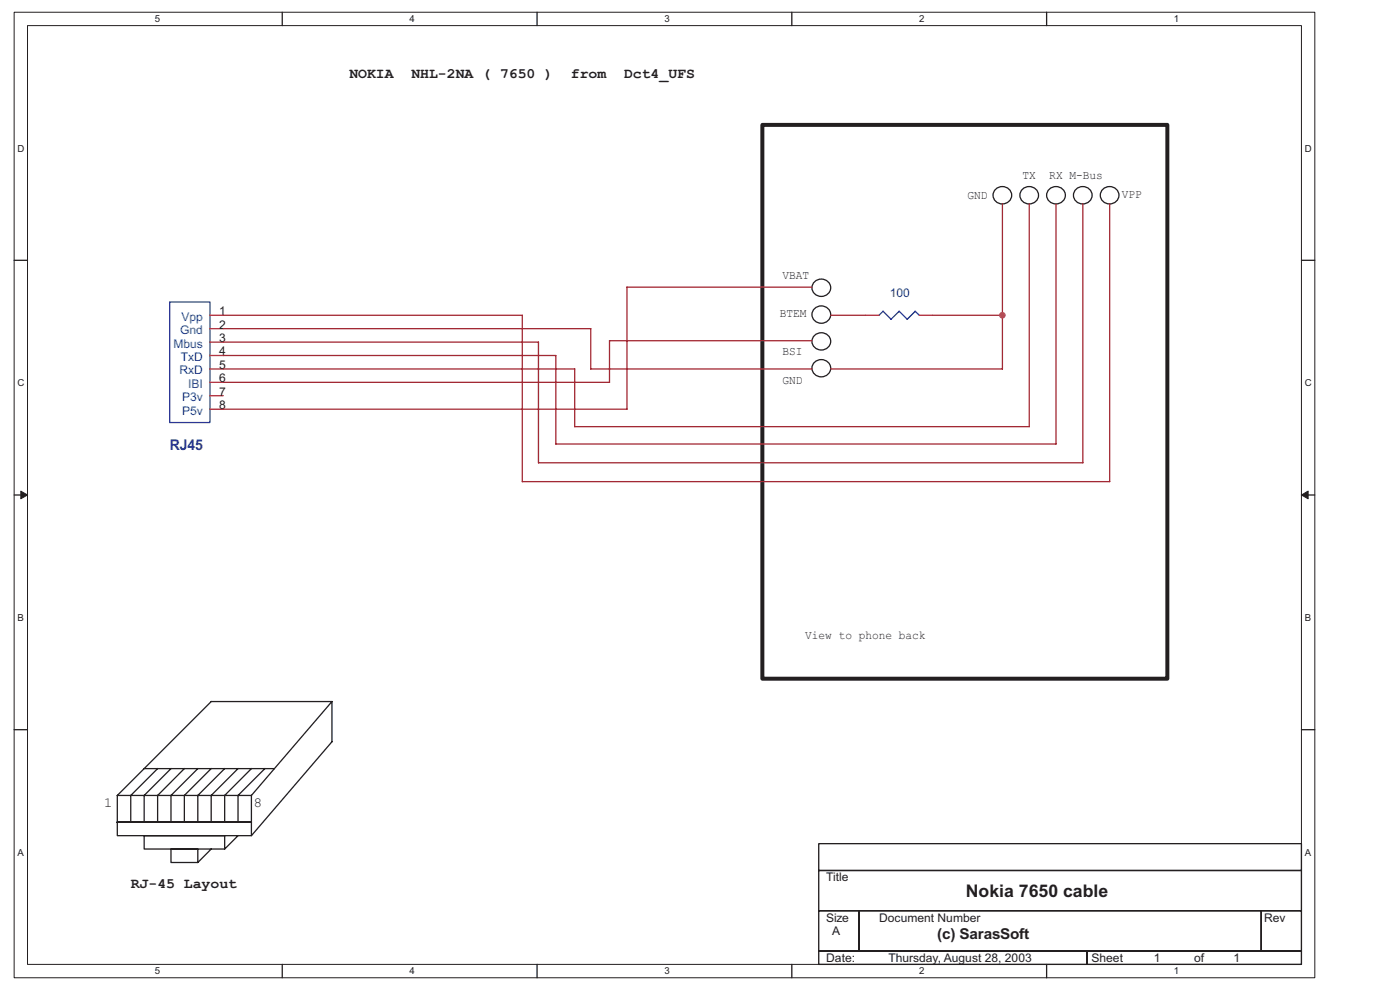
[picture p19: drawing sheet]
<svg xmlns="http://www.w3.org/2000/svg" width="297mm" height="210mm" viewBox="0 0 297 210" stroke-linecap="round" stroke-linejoin="round" font-family="sans-serif">
<defs><g id="words">
<text font-size="3.7" fill="#231f20" x="204.9" y="190.3">Nokia 7650 cable</text>
<text font-size="3.2" fill="#231f20" x="198.8" y="199.2">(c) SarasSoft</text>
<text font-size="3.1" fill="#2e3090" x="36" y="95.4">RJ45</text>
<g font-size="3" fill="#231f20">
<text x="74.1" y="16.6">NOKIA</text>
<text x="87.3" y="16.6">NHL-2NA ( 7650 )</text>
<text x="121.1" y="16.6">from</text>
<text x="132.4" y="16.6">Dct4_UFS</text>
<text x="22" y="171.2">1</text>
<text x="53.8" y="171.2">8</text>
<text x="27.7" y="188.4">RJ-45 Layout</text>
</g>
<g font-size="2.6" fill="#231f20">
<text x="216.9" y="37.9">TX</text>
<text x="222.6" y="37.9">RX M-Bus</text>
<text x="238" y="41.9">VPP</text>
<text x="205.2" y="42.2">GND</text>
<text x="166" y="59.3">VBAT</text>
<text x="165.4" y="67.2">BTEM</text>
<text x="166" y="75.2">BSI</text>
<text x="166" y="81.4">GND</text>
<text x="170.8" y="135.5">View to phone back</text>
</g>
<text font-size="2.5" fill="#2e3090" x="188.8" y="62.9">100</text>
<g font-size="2.5" fill="#14589f">
<text x="38.2" y="70.9">Gnd</text>
<text x="38.5" y="68">Vpp</text>
<text x="36.8" y="73.7">Mbus</text>
<text x="38.4" y="76.6">TxD</text>
<text x="38.1" y="79.4">RxD</text>
<text x="39.9" y="82.3">IBI</text>
<text x="38.6" y="85.1">P3v</text>
<text x="38.6" y="88">P5v</text>
</g>
<g font-size="2.5" fill="#231f20">
<text x="46.5" y="66.9">1</text>
<text x="46.5" y="69.7">2</text>
<text x="46.5" y="72.6">3</text>
<text x="46.5" y="75.4">4</text>
<text x="46.5" y="78.2">5</text>
<text x="46.5" y="81.1">6</text>
<text x="46.5" y="83.9">7</text>
<text x="46.5" y="86.8">8</text>
<text x="175.3" y="187">Title</text>
<text x="175.3" y="195.5">Size</text>
<text x="186.5" y="195.5">Document Number</text>
<text x="268.2" y="195.5">Rev</text>
<text x="176.5" y="198.3">A</text>
<text x="175.3" y="204">Date:</text>
<text x="188.5" y="204">Thursday, August 28, 2003</text>
<text x="231.6" y="204">Sheet</text>
<text x="244.8" y="204">1</text>
<text x="253.3" y="204">of</text>
<text x="261.7" y="204">1</text>
</g>
<g font-size="2" fill="#231f20">
<text x="32.8" y="4.7">5</text>
<text x="86.9" y="4.7">4</text>
<text x="140.9" y="4.7">3</text>
<text x="195" y="4.7">2</text>
<text x="249" y="4.7">1</text>
<text x="3.7" y="32.2">D</text>
<text x="276.8" y="32.2">D</text>
<text x="3.7" y="81.9">C</text>
<text x="276.8" y="81.9">C</text>
<text x="3.7" y="131.7">B</text>
<text x="276.8" y="131.7">B</text>
<text x="3.7" y="181.5">A</text>
<text x="276.8" y="181.5">A</text>
<text x="32.8" y="206.7">5</text>
<text x="86.9" y="206.7">4</text>
<text x="140.9" y="206.7">3</text>
<text x="195" y="206.7">2</text>
<text x="249" y="206.7">1</text>
</g>
</g></defs>
<path d="M3 2.6h275.9v204.8h-275.9zM5.8 5.4h270.3v199.2h-270.3z" fill="none" stroke="#231f20" stroke-width=".21"/>
<g fill="#fff">
<path d="M32.8 2.9h1.2v2.3h-1.2z"/>
<path d="M32.8 204.8h1.2v2.3h-1.2z"/>
</g>
<path d="M59.9 2.6v2.8M59.9 204.6v2.8" fill="none" stroke="#231f20" stroke-width=".28"/>
<g fill="#fff">
<path d="M86.9 2.9h1.1v2.3h-1.1z"/>
<path d="M86.9 204.8h1.1v2.3h-1.1z"/>
</g>
<path d="M113.9 2.6v2.8M113.9 204.6v2.8" fill="none" stroke="#231f20" stroke-width=".28"/>
<g fill="#fff">
<path d="M140.9 2.9h1.2v2.3h-1.2z"/>
<path d="M140.9 204.8h1.2v2.3h-1.2z"/>
</g>
<path d="M168 2.6v2.8M168 204.6v2.8" fill="none" stroke="#231f20" stroke-width=".28"/>
<g fill="#fff">
<path d="M195 2.9h1.1v2.3h-1.1z"/>
<path d="M195 204.8h1.1v2.3h-1.1z"/>
</g>
<path d="M222 2.6v2.8M222 204.6v2.8" fill="none" stroke="#231f20" stroke-width=".28"/>
<g fill="#fff">
<path d="M249 2.9h1.2v2.3h-1.2z"/>
<path d="M249 204.8h1.2v2.3h-1.2z"/>
<path d="M3.7 30.3h1.5v2.3h-1.5z"/>
<path d="M276.8 30.3h1.5v2.3h-1.5z"/>
<path d="M3.7 80.1h1.5v2.3h-1.5z"/>
<path d="M276.8 80.1h1.5v2.3h-1.5z"/>
</g>
<path d="M3 55.2h2.8M276.1 55.2h2.8" fill="none" stroke="#231f20" stroke-width=".28"/>
<g fill="#fff">
<path d="M3.7 129.9h1.4v2.3h-1.4z"/>
<path d="M276.8 129.9h1.4v2.3h-1.4z"/>
</g>
<path d="M3 105h2.8M276.1 105h2.8" fill="none" stroke="#231f20" stroke-width=".28"/>
<g fill="#231f20" stroke="#231f20" stroke-width=".21">
<path d="M4.4 104.2l1.4 .8-1.4 .8z" fill-rule="evenodd"/>
<path d="M276.1 105l1.4-.8v1.6z" fill-rule="evenodd"/>
</g>
<g fill="#fff">
<path d="M3.7 179.7h1.4v2.3h-1.4z"/>
<path d="M276.8 179.7h1.4v2.3h-1.4z"/>
</g>
<g fill="none" stroke="#231f20" stroke-width=".28">
<path d="M172.8 59.7a1.9 1.9 0 0 1 2.9 .1 1.9 1.9 0 0 1-.5 2.8 1.89 1.89 0 0 1-2.5-.4 1.89 1.89 0 0 1 .1-2.5zM211.2 40.1a1.9 1.9 0 0 1 2.9 .1 1.9 1.9 0 0 1-.5 2.8 1.89 1.89 0 0 1-2.4-.4 1.89 1.89 0 0 1 0-2.5zM216.9 40.1a1.9 1.9 0 0 1 2.9 .1 1.9 1.9 0 0 1-.5 2.8 1.89 1.89 0 0 1-2.5-.4 1.89 1.89 0 0 1 .1-2.5zM222.6 40.1a1.9 1.9 0 0 1 2.9 .1 1.9 1.9 0 0 1-.5 2.8 1.89 1.89 0 0 1-2.5-.4 1.89 1.89 0 0 1 .1-2.5zM228.3 40.1a1.9 1.9 0 0 1 2.9 .1 1.9 1.9 0 0 1-.5 2.8 1.89 1.89 0 0 1-2.5-.4 1.89 1.89 0 0 1 .1-2.5zM234 40.1a1.9 1.9 0 0 1 2.9 .1 1.9 1.9 0 0 1-.5 2.8 1.89 1.89 0 0 1-2.5-.4 1.89 1.89 0 0 1 .1-2.5zM172.8 76.8a1.89 1.89 0 0 1 2.9 .1 1.89 1.89 0 0 1-.5 2.8 1.89 1.89 0 0 1-2.4-.4 1.89 1.89 0 0 1 0-2.5zM172.8 71.1a1.89 1.89 0 0 1 2.9 .1 1.89 1.89 0 0 1-.5 2.8 1.89 1.89 0 0 1-2.4-.4 1.89 1.89 0 0 1 0-2.5zM172.8 65.4a1.9 1.9 0 0 1 2.9 .1 1.9 1.9 0 0 1-.5 2.8 1.89 1.89 0 0 1-2.5-.4 1.89 1.89 0 0 1 .1-2.5zM3 154.8h2.8M70.4 148.8v8.6M70.4 148.8h-25.6l-19.9 19.9"/>
<path d="M70.4 157.3l-17.1 20M70.4 148.8l-17.1 19.9M276.1 154.8h2.8M24.9 174.4h28.5M24.9 174.4h28.4h-28.4h28.4v2.9h-28.4zM24.9 168.7v5.7M24.9 168.7h28.5M30.6 177.3h17.1v2.8h-17.1zM30.6 163h27.6M33.5 163l-5.8 5.7v5.7M36.3 163l-5.7 5.7v5.7M39.1 163l-5.7 5.7v5.7"/>
<path d="M42 163l-5.7 5.7v5.7M44.8 163l-5.7 5.7v5.7M47.7 163l-5.7 5.7v5.7M50.5 163l-5.7 5.7v5.7M50.5 177.2l-2.8 2.9M53.3 168.7v5.7M53.4 163l-5.7 5.7v5.7M56.2 163l-5.7 5.7v5.7M173.7 179h102.4v5.7h-102.4zM36.3 180.1h5.7v2.9h-5.7zM44.8 180.1l-2.8 2.9M173.7 184.7h102.4v8.5h-102.4z"/>
<path d="M173.7 193.2h8.5v8.5h-8.5zM182.2 193.2h85.4v8.5h-85.4zM267.6 193.2h8.5v8.5h-8.5zM173.7 201.7h56.9v2.9h-56.9zM230.6 201.7h45.5v2.9h-45.5z"/>
</g>
<path d="M161.7 26.5h85.9v117.5h-85.9z" fill="none" stroke="#231f20" stroke-width=".85"/>
<path d="M36 64h8.5v25.6h-8.5zM190.7 66l1.7 1.7 1.8-1.7M190.7 66l-1.7 1.7-1.7-1.7-.8 .9M194.1 66l.9 .9" fill="none" stroke="#2c3695" stroke-width=".28"/>
<path d="M44.5 66.9h2.9M44.5 69.7h2.9M44.5 72.6h2.9M44.5 75.4h2.9M44.5 78.3h2.9M183.6 66.9h2.9M195 66.9h2.9M44.5 81.1h2.9M44.5 83.9h2.9M44.5 86.8h2.9" fill="none" stroke="#ee2028" stroke-width=".28"/>
<g fill="none" stroke="#a22934" stroke-width=".28">
<path d="M212.7 43.3v35h-36.5M218.3 43.3l.1 47.2h-96.5M224 43.3v50.9h-106.1v-18.8h-70.6M229.7 43.3v54.9M235.4 43.3v58.9h-124.6M47.4 78.3h74.5v12.2M47.4 69.7h77.9v8.6h47M47.4 66.9h63.4M47.4 72.6h66.9l-.1 25.6h115.5M110.8 66.9v35.3M129.3 72.3v8.8h-81.9M129.3 72.3h43"/>
<path d="M172.3 60.9h-39.3v25.9h-85.6M176.2 66.9h7.5M197.9 66.9h14.8"/>
</g>
<circle cx="212.6" cy="66.9" r=".57" fill="#b6218b" stroke="#b6218b" stroke-width=".28"/>
<use href="#words"/>
</svg>
